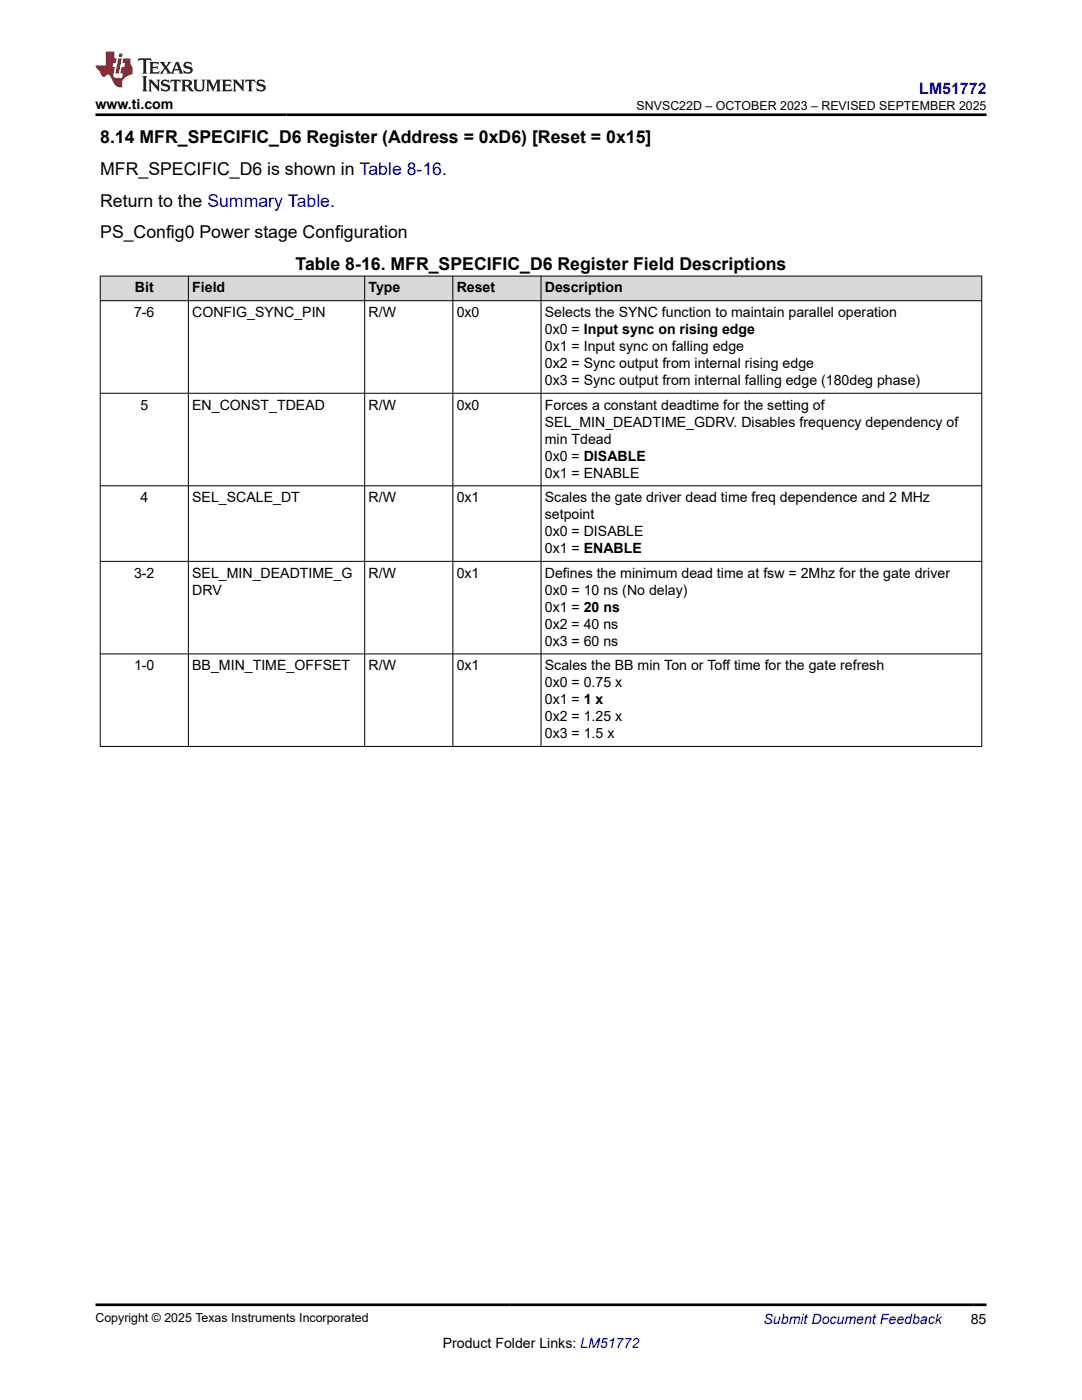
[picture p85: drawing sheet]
<svg xmlns="http://www.w3.org/2000/svg" width="216mm" height="279mm" viewBox="0 0 216 279" stroke-linecap="round" stroke-linejoin="round" font-family="sans-serif">
<defs><g id="words">
<g font-size="3.5">
<text x="20" y="28.5">8.14 MFR_SPECIFIC_D6 Register (Address = 0xD6) [Reset = 0x15]</text>
<text x="20" y="34.9">MFR_SPECIFIC_D6 is shown in Table 8-16.</text>
<text x="20" y="41.2">Return to the Summary Table.</text>
<text x="20" y="47.6">PS_Config0 Power stage Configuration</text>
<text x="59" y="53.9">Table 8-16. MFR_SPECIFIC_D6 Register Field Descriptions</text>
</g>
<text font-size="3.2" fill="#00f" x="183.4" y="18.7">LM51772</text>
<g font-size="2.8">
<text x="19.1" y="21.8">www.ti.com</text>
<text x="26.9" y="58.4">Bit</text>
<text x="38.4" y="58.4">Field</text>
<text x="73.5" y="58.4">Type</text>
<text x="91.1" y="58.4">Reset</text>
<text x="108.7" y="58.4">Description</text>
<text x="26.8" y="63.3">7-6</text>
<text x="38.4" y="63.3">CONFIG_SYNC_PIN</text>
<text x="73.5" y="63.3">R/W</text>
<text x="91.1" y="63.3">0x0</text>
<text x="108.7" y="63.3">Selects the SYNC function to maintain parallel operation</text>
<text x="108.7" y="66.7">0x0 = Input sync on rising edge</text>
<text x="108.7" y="70.1">0x1 = Input sync on falling edge</text>
<text x="108.7" y="73.5">0x2 = Sync output from internal rising edge</text>
<text x="108.7" y="76.8">0x3 = Sync output from internal falling edge (180deg phase)</text>
<text x="28" y="81.8">5</text>
<text x="38.4" y="81.8">EN_CONST_TDEAD</text>
<text x="73.5" y="81.8">R/W</text>
<text x="91.1" y="81.8">0x0</text>
<text x="108.7" y="81.8">Forces a constant deadtime for the setting of</text>
<text x="108.7" y="85.1">SEL_MIN_DEADTIME_GDRV. Disables frequency dependency of</text>
<text x="108.7" y="88.5">min Tdead</text>
<text x="108.7" y="91.9">0x0 = DISABLE</text>
<text x="108.7" y="95.3">0x1 = ENABLE</text>
<text x="28" y="100.2">4</text>
<text x="38.4" y="100.2">SEL_SCALE_DT</text>
<text x="73.5" y="100.2">R/W</text>
<text x="91.1" y="100.2">0x1</text>
<text x="108.7" y="100.2">Scales the gate driver dead time freq dependence and 2 MHz</text>
<text x="108.7" y="103.6">setpoint</text>
<text x="108.7" y="107">0x0 = DISABLE</text>
<text x="108.7" y="110.4">0x1 = ENABLE</text>
<text x="26.8" y="115.3">3-2</text>
<text x="38.4" y="115.3">SEL_MIN_DEADTIME_G</text>
<text x="38.4" y="118.7">DRV</text>
<text x="73.5" y="115.3">R/W</text>
<text x="91.1" y="115.3">0x1</text>
<text x="108.7" y="115.3">Defines the minimum dead time at fsw = 2Mhz for the gate driver</text>
<text x="108.7" y="118.7">0x0 = 10 ns (No delay)</text>
<text x="108.7" y="122.1">0x1 = 20 ns</text>
<text x="108.7" y="125.5">0x2 = 40 ns</text>
<text x="108.7" y="128.9">0x3 = 60 ns</text>
<text x="26.8" y="133.8">1-0</text>
<text x="38.4" y="133.8">BB_MIN_TIME_OFFSET</text>
<text x="73.5" y="133.8">R/W</text>
<text x="91.1" y="133.8">0x1</text>
<text x="108.7" y="133.8">Scales the BB min Ton or Toff time for the gate refresh</text>
<text x="108.7" y="137.2">0x0 = 0.75 x</text>
<text x="108.7" y="140.5">0x1 = 1 x</text>
<text x="108.7" y="143.9">0x2 = 1.25 x</text>
<text x="108.7" y="147.3">0x3 = 1.5 x</text>
<text x="88.3" y="269">Product Folder Links: LM51772</text>
<text x="193.7" y="264.2">85</text>
</g>
<text font-size="2.8" fill="#00f" x="152.4" y="264.2">Submit Document Feedback</text>
<g font-size="2.5">
<text x="127" y="21.9">SNVSC22D – OCTOBER 2023 – REVISED SEPTEMBER 2025</text>
<text x="19.1" y="263.9">Copyright © 2025 Texas Instruments Incorporated</text>
</g>
</g></defs>
<g fill="#d8d8d8">
<path d="M20 55.1h175.9v4.9h-175.9z" fill-rule="evenodd"/>
<path d="M20.1 55.2h17.4v4.8h-17.4z" fill-rule="evenodd"/>
<path d="M37.7 55.2h35v4.8h-35z" fill-rule="evenodd"/>
<path d="M72.8 55.2h17.5v4.8h-17.5z" fill-rule="evenodd"/>
<path d="M90.4 55.2h17.5v4.8h-17.5z" fill-rule="evenodd"/>
<path d="M108 55.2h87.8v4.8h-87.8z" fill-rule="evenodd"/>
</g>
<g fill="none" stroke="#000" stroke-width=".2">
<path d="M19.9 55.1h176.1M20 55v94M37.6 55v94M72.8 55v94M90.4 55v94M108 55v94M195.9 55v94M19.9 60h176.1M19.9 78.5h176.1M19.9 97h176.1M19.9 112h176.1M19.9 130.5h176.1"/>
<path d="M19.9 149h176.1"/>
</g>
<path d="M27.7 11.6l-.2 .6 .5-.2h.6v.1v2.2l-.2 .4h1l-.2-.4v-2.2v-.1h.5l.5 .2-.1-.6zM29.8 12.4l.2 .3v1.6l-.2 .4h1.9l.1-.6a1.08 1.08 0 0 1-1.3 .2v-.7h.6l.4 .2v-.7l-.4 .2h-.6v-.5l.2-.2a1 1 0 0 1 1 .3l-.1-.5zM31.8 12.4l1 1.1-1 1.2h.9l-.2-.2 .4-.8 .5 .8-.2 .2h1.6l-.2-.2 .1-.5h1l.1 .5-.1 .2h.9l-.2-.4-.8-1.9h-.5l-1 2.1-.8-1.1 .9-1h-.8l.2 .2-.5 .6-.3-.6 .1-.2zM35.2 12.8l.4 1h-.8zM36.8 12.5a.65 .65 0 0 0-.2 .7 .65 .65 0 0 0 .6 .5l.7 .1 .1 .3a.79 .79 0 0 1-.7 .4 .79 .79 0 0 1-.7-.5l.1 .7 .2-.1a.93 .93 0 0 0 1.1 0 .93 .93 0 0 0 .4-.9 1.46 1.46 0 0 0-1.2-.6l-.1-.3a1.09 1.09 0 0 1 1.2 .2l-.2-.6-.1 .1-.6-.2zM28.4 15.2l.2 .4v2.2l-.2 .4h1l-.2-.4v-2.2l.2-.4zM29.6 15.9l.2 .4v1.5l-.2 .4h.8l-.3-.4v-1.3l1.7 1.8v-2l.2-.4h-.8l.2 .2 .1 1.1-1.2-1.3zM32.3 16a.65 .65 0 0 0-.2 .8 .65 .65 0 0 0 .7 .4l.6 .2 .1 .2a.79 .79 0 0 1-.7 .4 .79 .79 0 0 1-.7-.5l.1 .7 .2-.1a.93 .93 0 0 0 1.1 .1 .93 .93 0 0 0 .4-1 1.46 1.46 0 0 0-1.2-.5l-.1-.4a1.09 1.09 0 0 1 1.2 .2l-.2-.6-.1 .1-.6-.1zM34.1 15.9l-.1 .6a.63 .63 0 0 1 .7-.3l.1 1.6-.3 .4h1l-.2-.4v-1.6a.66 .66 0 0 1 .8 .3l-.1-.6zM36.2 15.9l.2 .4v1.5l-.2 .4h.9l-.2-.2v-.7h.5l.1 .2a.79 .79 0 0 0 1.2 .6l-1-.9a.61 .61 0 0 0 .6-.6 .61 .61 0 0 0-.5-.7zM36.9 16.2h.2a.47 .47 0 0 1 .5 .1 .47 .47 0 0 1 .1 .5l-.2 .1-.6 .1zM38.5 15.9l.2 .2a2.27 2.27 0 0 0 .4 2 1.04 1.04 0 0 0 1.7-.7v-1.3l.2-.2h-.8l.2 .4v1.1a.6 .6 0 0 1-.6 .6 .6 .6 0 0 1-.6-.6v-1.1l.3-.4zM41.1 15.9l.2 .4v1.5l-.2 .4h.7l-.2-.4v-1.4l.9 1.9 .8-1.9v1.4l-.2 .4h1l-.3-.4v-1.5l.3-.4h-.8l-.7 1.5-.7-1.5zM44.3 15.9l.2 .4v1.5l-.2 .4h1.9l.1-.6a1.09 1.09 0 0 1-1.3 .2v-.7h.6l.4 .2v-.6l-.4 .2h-.6v-.6l.2-.1a1.01 1.01 0 0 1 1 .3l-.1-.6zM46.4 15.9l.3 .4v1.5l-.3 .4h.8l-.2-.4v-1.3l1.6 1.8v-2l.2-.4h-.7l.2 .2v1.1l-1.2-1.3zM49 15.9l-.1 .6a.63 .63 0 0 1 .8-.3v1.6l-.3 .4h1l-.2-.4v-1.6a.66 .66 0 0 1 .8 .3l-.1-.6zM51.4 16a.65 .65 0 0 0-.2 .8 .65 .65 0 0 0 .6 .4l.6 .2 .2 .2a.79 .79 0 0 1-.8 .4 .79 .79 0 0 1-.6-.5l.1 .7 .2-.1a.93 .93 0 0 0 1 .1 .93 .93 0 0 0 .5-1 1.46 1.46 0 0 0-1.3-.5l-.1-.4a1.09 1.09 0 0 1 1.3 .2l-.2-.6-.2 .1-.5-.1z" fill="#231f20"/>
<path d="M21.1 10.3v2.7h-2v.4l.9 1a.95 .95 0 0 0 .9 .9 .59 .59 0 0 1 .6-.4 .59 .59 0 0 1 .5 .3l.4 .8a1.59 1.59 0 0 0 2.1 1.4 1.61 1.61 0 0 1 1-2.3l1-.3-.1-1.5a1.59 1.59 0 0 1-.4-1.7h-1.4l-.2 .9h.5l-.1 .9h-.5l-.2 .9v.3l.4 .1-.2 .9h-.6a.73 .73 0 0 1-1.1-.7l.3-1.5h-.5l.2-.9h.5l.2-.9h-.5v-1.3zM23.6 11.6l-.6 3.1h.7l.6-3.1zM23.8 10.7l-.1 .6h.7l.1-.6z" fill="#ed1c24"/>
<path d="M19.1 22.9h177.8M19.1 260.4h177.8" fill="none" stroke="#000" stroke-width=".53"/>
<use href="#words"/>
</svg>
